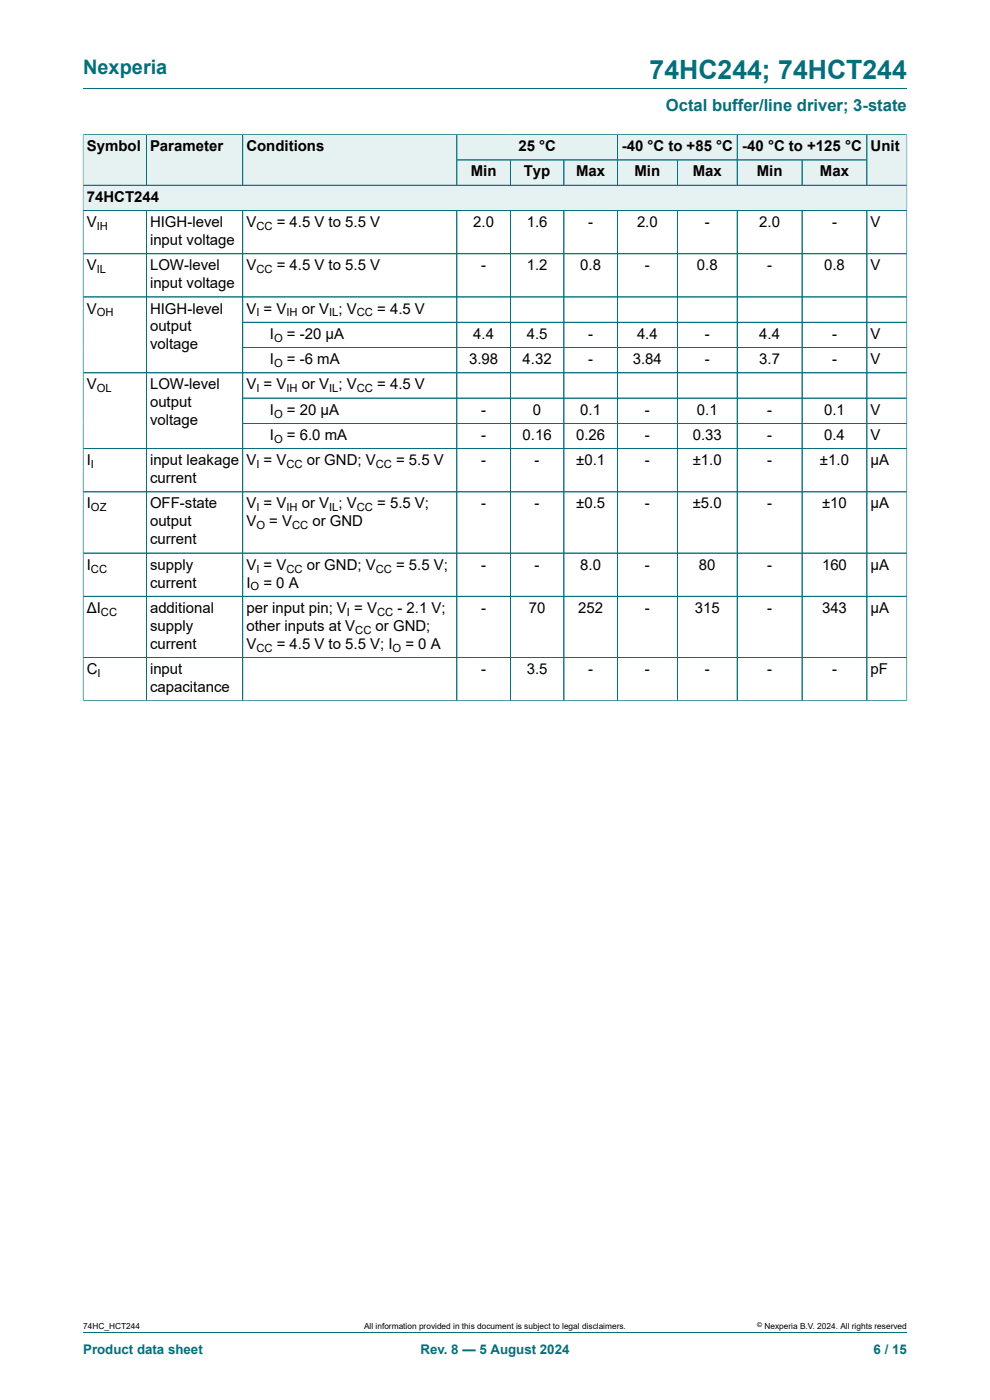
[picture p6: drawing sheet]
<svg xmlns="http://www.w3.org/2000/svg" width="210mm" height="297mm" viewBox="0 0 210 297" stroke-linecap="round" stroke-linejoin="round" font-family="sans-serif">
<defs><g id="words">
<text font-size="5.6" fill="#036f7b" x="137.8" y="16.8">74HC244; 74HCT244</text>
<text font-size="4.2" fill="#036f7b" x="17.6" y="15.6">Nexperia</text>
<text font-size="3.5" fill="#036f7b" x="141.2" y="23.7">Octal buffer/line driver; 3-state</text>
<g font-size="3.2">
<text x="18.4" y="32.1">Symbol</text>
<text x="31.8" y="32.1">Parameter</text>
<text x="52.3" y="32.1">Conditions</text>
<text x="110" y="32.1">25 °C</text>
<text x="131.9" y="32.1">-40 °C to +85 °C</text>
<text x="157.5" y="32.1">-40 °C to +125 °C</text>
<text x="184.7" y="32.1">Unit</text>
<text x="99.9" y="37.4">Min</text>
<text x="111.1" y="37.4">Typ</text>
<text x="122.2" y="37.4">Max</text>
<text x="134.6" y="37.4">Min</text>
<text x="146.9" y="37.4">Max</text>
<text x="160.5" y="37.4">Min</text>
<text x="173.9" y="37.4">Max</text>
<text x="18.4" y="42.8">74HCT244</text>
<text x="18.4" y="48.2">V</text>
<text x="31.8" y="48.2">HIGH-level</text>
<text x="31.8" y="52">input voltage</text>
<text x="52.3" y="48.2">V</text>
<text x="58.7" y="48.2">= 4.5 V to 5.5 V</text>
<text x="100.4" y="48.2">2.0</text>
<text x="111.7" y="48.2">1.6</text>
<text x="124.8" y="48.2">-</text>
<text x="135.1" y="48.2">2.0</text>
<text x="149.5" y="48.2">-</text>
<text x="161.1" y="48.2">2.0</text>
<text x="176.5" y="48.2">-</text>
<text x="184.7" y="48.2">V</text>
<text x="18.4" y="57.3">V</text>
<text x="31.8" y="57.3">LOW-level</text>
<text x="52.3" y="57.3">V</text>
<text x="58.7" y="57.3">= 4.5 V to 5.5 V</text>
<text x="102.1" y="57.3">-</text>
<text x="111.7" y="57.3">1.2</text>
<text x="123.1" y="57.3">0.8</text>
<text x="136.8" y="57.3">-</text>
<text x="147.8" y="57.3">0.8</text>
<text x="162.7" y="57.3">-</text>
<text x="174.8" y="57.3">0.8</text>
<text x="184.7" y="57.3">V</text>
<text x="31.8" y="61.1">input voltage</text>
<text x="18.4" y="66.5">V</text>
<text x="31.8" y="66.5">HIGH-level</text>
<text x="31.8" y="70.3">output</text>
<text x="52.3" y="66.5">V = V</text>
<text x="57.3" y="71.9">I</text>
<text x="60.9" y="71.9">= -20 μA</text>
<text x="64" y="66.5">or V ; V</text>
<text x="80" y="66.5">= 4.5 V</text>
<text x="100.4" y="71.9">4.4</text>
<text x="111.7" y="71.9">4.5</text>
<text x="124.8" y="71.9">-</text>
<text x="135.1" y="71.9">4.4</text>
<text x="149.5" y="71.9">-</text>
<text x="161.1" y="71.9">4.4</text>
<text x="176.5" y="71.9">-</text>
<text x="184.7" y="71.9">V</text>
<text x="31.8" y="74.1">voltage</text>
<text x="57.3" y="77.2">I</text>
<text x="60.9" y="77.2">= -6 mA</text>
<text x="99.5" y="77.2">3.98</text>
<text x="110.9" y="77.2">4.32</text>
<text x="124.8" y="77.2">-</text>
<text x="134.2" y="77.2">3.84</text>
<text x="149.5" y="77.2">-</text>
<text x="161.1" y="77.2">3.7</text>
<text x="176.5" y="77.2">-</text>
<text x="184.7" y="77.2">V</text>
<text x="18.4" y="82.6">V</text>
<text x="31.8" y="82.6">LOW-level</text>
<text x="52.3" y="82.6">V = V</text>
<text x="64" y="82.6">or V ; V</text>
<text x="80" y="82.6">= 4.5 V</text>
<text x="31.8" y="86.4">output</text>
<text x="57.3" y="88">I</text>
<text x="60.9" y="88">= 20 μA</text>
<text x="102.1" y="88">-</text>
<text x="113.1" y="88">0</text>
<text x="123.1" y="88">0.1</text>
<text x="136.8" y="88">-</text>
<text x="147.8" y="88">0.1</text>
<text x="162.7" y="88">-</text>
<text x="174.8" y="88">0.1</text>
<text x="184.7" y="88">V</text>
<text x="31.8" y="90.2">voltage</text>
<text x="57.3" y="93.3">I</text>
<text x="60.9" y="93.3">= 6.0 mA</text>
<text x="102.1" y="93.3">-</text>
<text x="110.9" y="93.3">0.16</text>
<text x="122.2" y="93.3">0.26</text>
<text x="136.8" y="93.3">-</text>
<text x="146.9" y="93.3">0.33</text>
<text x="162.7" y="93.3">-</text>
<text x="174.8" y="93.3">0.4</text>
<text x="184.7" y="93.3">V</text>
<text x="18.4" y="98.7">I</text>
<text x="31.8" y="98.7">input leakage</text>
<text x="52.3" y="98.7">V = V</text>
<text x="65.1" y="98.7">or GND; V</text>
<text x="84" y="98.7">= 5.5 V</text>
<text x="102.1" y="98.7">-</text>
<text x="113.4" y="98.7">-</text>
<text x="122.2" y="98.7">±0.1</text>
<text x="136.8" y="98.7">-</text>
<text x="147" y="98.7">±1.0</text>
<text x="162.7" y="98.7">-</text>
<text x="173.9" y="98.7">±1.0</text>
<text x="184.7" y="98.7">μA</text>
<text x="18.4" y="107.9">I</text>
<text x="31.8" y="102.5">current</text>
<text x="31.8" y="107.9">OFF-state</text>
<text x="52.3" y="107.9">V = V</text>
<text x="64" y="107.9">or V ; V</text>
<text x="80" y="107.9">= 5.5 V;</text>
<text x="102.1" y="107.9">-</text>
<text x="113.4" y="107.9">-</text>
<text x="122.2" y="107.9">±0.5</text>
<text x="136.8" y="107.9">-</text>
<text x="147" y="107.9">±5.0</text>
<text x="162.7" y="107.9">-</text>
<text x="174.4" y="107.9">±10</text>
<text x="184.7" y="107.9">μA</text>
<text x="31.8" y="111.7">output</text>
<text x="52.3" y="111.7">V</text>
<text x="57.1" y="111.7">= V</text>
<text x="66.3" y="111.7">or GND</text>
<text x="31.8" y="115.5">current</text>
<text x="18.4" y="120.8">I</text>
<text x="31.8" y="120.8">supply</text>
<text x="31.8" y="124.6">current</text>
<text x="52.3" y="120.8">V = V</text>
<text x="52.3" y="124.6">I</text>
<text x="55.9" y="124.6">= 0 A</text>
<text x="65.1" y="120.8">or GND; V</text>
<text x="84" y="120.8">= 5.5 V;</text>
<text x="102.1" y="120.8">-</text>
<text x="113.4" y="120.8">-</text>
<text x="123.1" y="120.8">8.0</text>
<text x="136.8" y="120.8">-</text>
<text x="148.3" y="120.8">80</text>
<text x="162.7" y="120.8">-</text>
<text x="174.4" y="120.8">160</text>
<text x="184.7" y="120.8">μA</text>
<text x="18.4" y="130">ΔI</text>
<text x="31.8" y="130">additional</text>
<text x="52.3" y="130">per input pin; V = V</text>
<text x="84.3" y="130">- 2.1 V;</text>
<text x="102.1" y="130">-</text>
<text x="112.2" y="130">70</text>
<text x="122.7" y="130">252</text>
<text x="136.8" y="130">-</text>
<text x="147.4" y="130">315</text>
<text x="162.7" y="130">-</text>
<text x="174.4" y="130">343</text>
<text x="184.7" y="130">μA</text>
<text x="31.8" y="133.8">supply</text>
<text x="31.8" y="137.6">current</text>
<text x="52.3" y="133.8">other inputs at V</text>
<text x="52.3" y="137.6">V</text>
<text x="58.7" y="137.6">= 4.5 V to 5.5 V; I</text>
<text x="79.7" y="133.8">or GND;</text>
<text x="86" y="137.6">= 0 A</text>
<text x="18.4" y="143">C</text>
<text x="31.8" y="143">input</text>
<text x="102.1" y="143">-</text>
<text x="111.7" y="143">3.5</text>
<text x="124.8" y="143">-</text>
<text x="136.8" y="143">-</text>
<text x="149.5" y="143">-</text>
<text x="162.7" y="143">-</text>
<text x="176.5" y="143">-</text>
<text x="184.7" y="143">pF</text>
<text x="31.8" y="146.8">capacitance</text>
</g>
<g font-size="2.8" fill="#036f7b">
<text x="17.6" y="287.2">Product data sheet</text>
<text x="89.2" y="287.2">Rev. 8 — 5 August 2024</text>
<text x="185.3" y="287.2">6 / 15</text>
</g>
<g font-size="2.4">
<text x="20.5" y="48.8">IH</text>
<text x="54.4" y="48.8">CC</text>
<text x="20.5" y="58">IL</text>
<text x="54.4" y="58">CC</text>
<text x="20.5" y="67.1">OH</text>
<text x="54.4" y="67.1">I</text>
<text x="60.8" y="67.1">IH</text>
<text x="69.8" y="67.1">IL</text>
<text x="75.7" y="67.1">CC</text>
<text x="58.1" y="72.5">O</text>
<text x="58.1" y="77.9">O</text>
<text x="20.5" y="83.2">OL</text>
<text x="54.4" y="83.2">I</text>
<text x="60.8" y="83.2">IH</text>
<text x="69.8" y="83.2">IL</text>
<text x="75.7" y="83.2">CC</text>
<text x="58.1" y="88.6">O</text>
<text x="58.1" y="93.9">O</text>
<text x="19.3" y="99.3">I</text>
<text x="54.4" y="99.3">I</text>
<text x="60.8" y="99.3">CC</text>
<text x="79.7" y="99.3">CC</text>
<text x="19.3" y="108.5">OZ</text>
<text x="54.4" y="108.5">I</text>
<text x="54.4" y="112.3">O</text>
<text x="60.8" y="108.5">IH</text>
<text x="62" y="112.3">CC</text>
<text x="69.8" y="108.5">IL</text>
<text x="75.7" y="108.5">CC</text>
<text x="19.3" y="121.5">CC</text>
<text x="53.1" y="125.3">O</text>
<text x="54.4" y="121.5">I</text>
<text x="60.8" y="121.5">CC</text>
<text x="79.7" y="121.5">CC</text>
<text x="21.4" y="130.6">CC</text>
<text x="73.6" y="130.6">I</text>
<text x="80" y="130.6">CC</text>
<text x="75.4" y="134.4">CC</text>
<text x="20.7" y="143.6">I</text>
<text x="54.4" y="138.2">CC</text>
<text x="83.3" y="138.2">O</text>
</g>
<g font-size="1.8">
<text x="17.6" y="282">74HC_HCT244</text>
<text x="77.2" y="282">All information provided in this document is subject to legal disclaimers.</text>
<text x="162.2" y="282">Nexperia B.V. 2024. All rights reserved</text>
</g>
<text font-size="1.4" x="160.6" y="281.6">©</text>
</g></defs>
<path d="M17.6 18.8h174.8M96.9 28.6h34.1v5.3h-34.1z" fill="none" stroke="#036f7b" stroke-width=".21"/>
<path d="M97 28.6h33.9v5.3h-33.9z" fill="#e6f1f2"/>
<path d="M131 28.6h25.4v5.3h-25.4z" fill="none" stroke="#036f7b" stroke-width=".21"/>
<path d="M131 28.6h25.3v5.3h-25.3z" fill="#e6f1f2"/>
<path d="M156.4 28.6h27.5v5.3h-27.5z" fill="none" stroke="#036f7b" stroke-width=".21"/>
<path d="M156.4 28.6h27.4v5.3h-27.4z" fill="#e6f1f2"/>
<path d="M17.6 28.5v10.8h13.4v-10.7h-13.4" fill="none" stroke="#036f7b" stroke-width=".21"/>
<path d="M17.7 28.6h13.3v10.6h-13.3z" fill="#e6f1f2"/>
<path d="M31 28.6h20.5v10.7h-20.5z" fill="none" stroke="#036f7b" stroke-width=".21"/>
<path d="M31.1 28.6h20.3v10.6h-20.3z" fill="#e6f1f2"/>
<path d="M51.5 28.6h45.4v10.7h-45.4z" fill="none" stroke="#036f7b" stroke-width=".21"/>
<g fill="#e6f1f2">
<path d="M51.6 28.6h45.2v10.6h-45.2z"/>
<path d="M97 34h11.2v5.2h-11.2z"/>
</g>
<path d="M96.9 33.9h11.4v5.4h-11.4z" fill="none" stroke="#036f7b" stroke-width=".21"/>
<path d="M108.3 34h11.3v5.2h-11.3z" fill="#e6f1f2"/>
<path d="M108.3 33.9h11.3v5.4h-11.3z" fill="none" stroke="#036f7b" stroke-width=".21"/>
<path d="M119.7 34h11.2v5.2h-11.2z" fill="#e6f1f2"/>
<path d="M119.6 33.9h11.4v5.4h-11.4z" fill="none" stroke="#036f7b" stroke-width=".21"/>
<path d="M131 34h12.6v5.2h-12.6z" fill="#e6f1f2"/>
<path d="M131 33.9h12.7v5.4h-12.7z" fill="none" stroke="#036f7b" stroke-width=".21"/>
<path d="M143.7 34h12.6v5.2h-12.6z" fill="#e6f1f2"/>
<path d="M143.7 33.9h12.7v5.4h-12.7z" fill="none" stroke="#036f7b" stroke-width=".21"/>
<path d="M156.4 34h13.7v5.2h-13.7z" fill="#e6f1f2"/>
<path d="M156.4 33.9h13.7v5.4h-13.7z" fill="none" stroke="#036f7b" stroke-width=".21"/>
<path d="M170.2 34h13.6v5.2h-13.6z" fill="#e6f1f2"/>
<path d="M192.4 28.5v10.8h-22.3v-5.4h13.8M192.4 28.6h-8.5v10.7" fill="none" stroke="#036f7b" stroke-width=".21"/>
<path d="M184 28.6h8.3v10.6h-8.3z" fill="#e6f1f2"/>
<path d="M17.6 39.3h174.8v5.4h-174.8z" fill="none" stroke="#036f7b" stroke-width=".21"/>
<path d="M17.7 39.4h174.6v5.2h-174.6z" fill="#e6f1f2"/>
<g fill="none" stroke="#036f7b" stroke-width=".21">
<path d="M17.6 28.6v120.1M17.7 28.6h174.6M17.7 39.3h174.6M31 28.6v10.6M51.5 28.6v10.6M96.9 28.6v10.6M97 33.9h86.8M108.3 34v5.2M119.6 34v5.2M131 28.6v10.6M143.7 34v5.2M156.4 28.6v10.6"/>
<path d="M170.1 34v5.2M183.9 28.6v10.6M192.4 28.6v120.1M17.6 44.7h174.8M17.6 53.8h174.8M31 44.7v104M51.5 44.7v104M96.9 44.7v104M108.3 44.7v104M119.6 44.7v104M131 44.7v104M143.7 44.7v104"/>
<path d="M156.4 44.7v104M170.1 44.7v104M183.9 44.7v104M17.6 63h174.8M17.6 79.1h174.8M51.5 68.4h140.9M51.5 73.7h140.9M51.5 84.5h140.9M51.5 89.8h140.9M192.4 95.2h-174.8M17.6 104.4h174.8M17.6 117.3h174.8"/>
<path d="M17.6 126.5h174.8M192.4 139.5h-174.8M17.6 148.7h174.8M17.6 282.6h174.8"/>
</g>
<use href="#words"/>
</svg>
